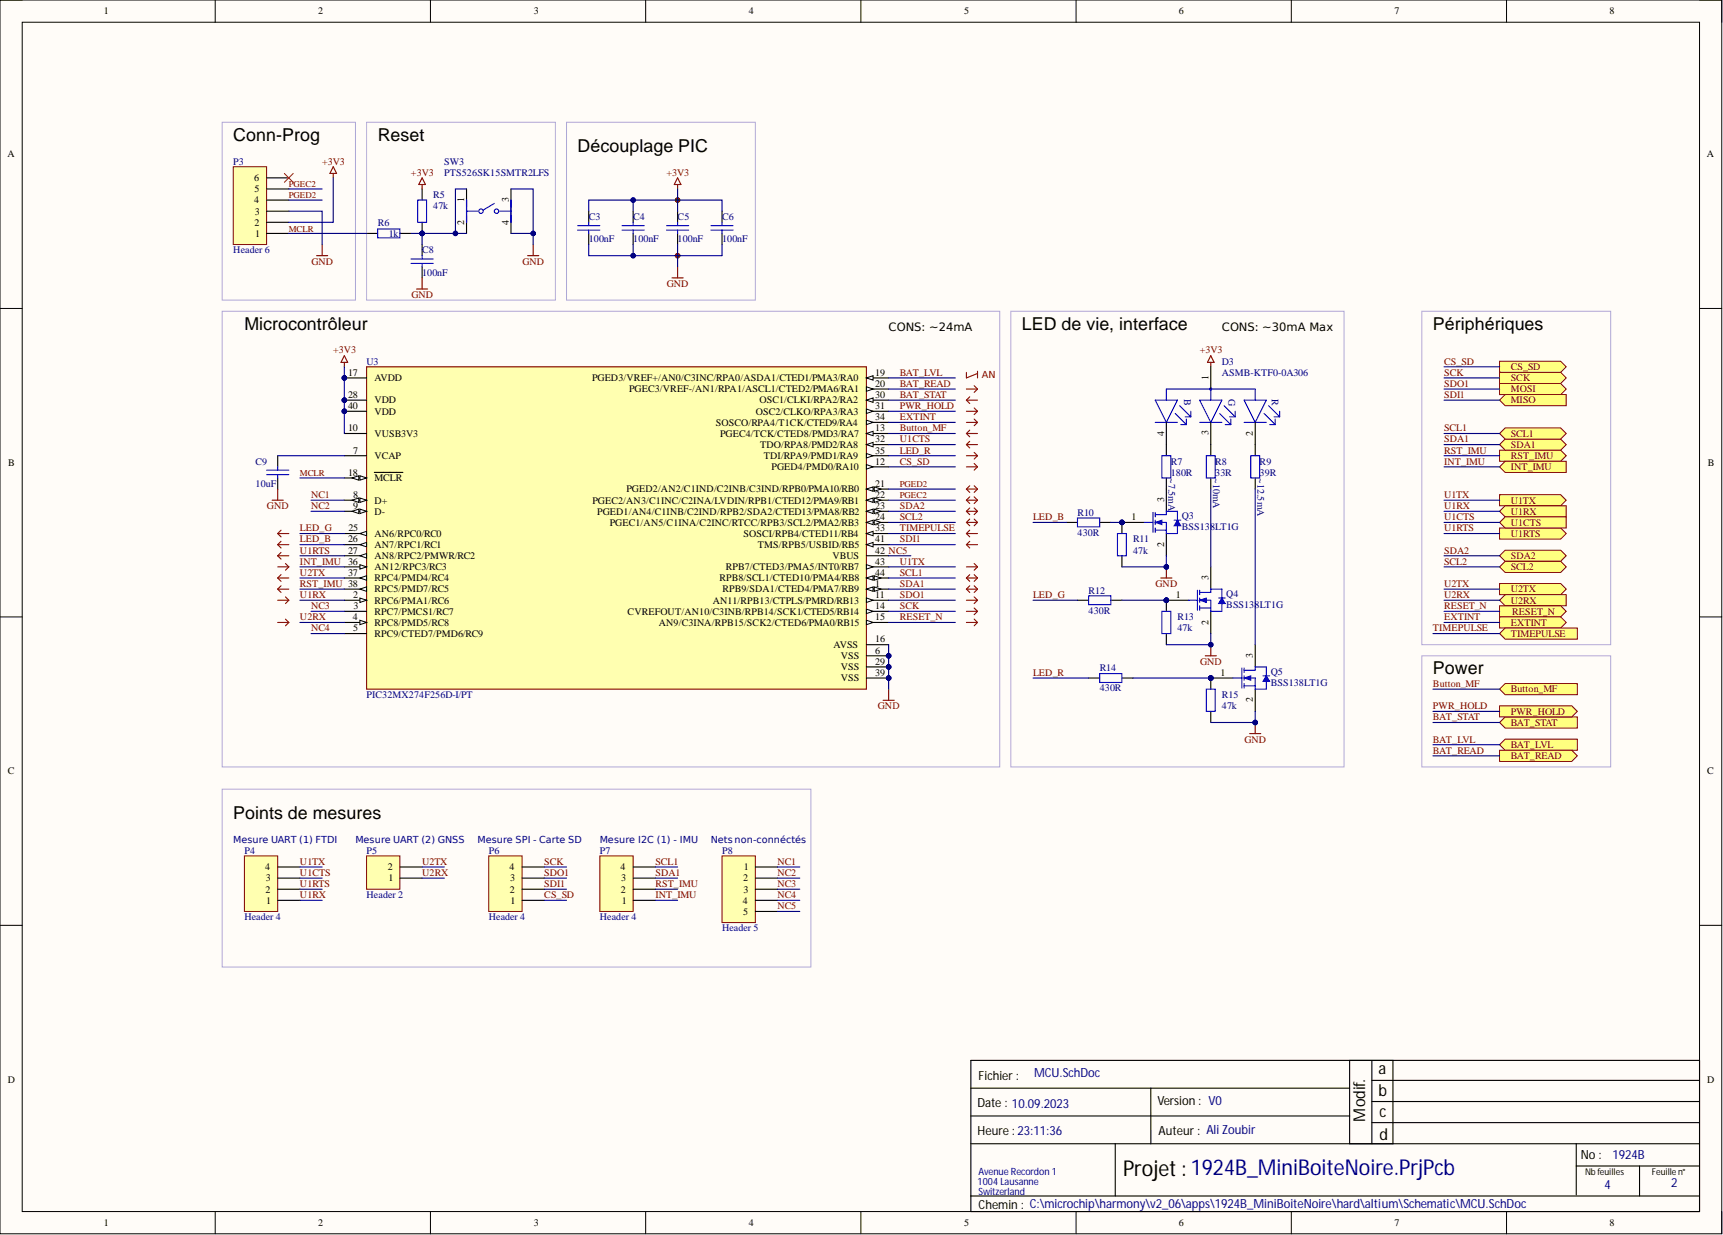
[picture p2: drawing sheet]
<svg xmlns="http://www.w3.org/2000/svg" width="393mm" height="282mm" viewBox="0 0 393 282" stroke-linecap="round" stroke-linejoin="round" font-family="sans-serif">
<defs><g id="words">
<text font-size="5" x="256.4" y="268.3">Projet:1924B_MiniBoiteNoire.PrjPcb</text>
<g font-size="4.1">
<text x="53.3" y="32.1">Conn-Prog</text>
<text x="86.2" y="32.1">Reset</text>
<text x="131.9" y="34.7">Découplage PIC</text>
<text x="55.8" y="75.3">Microcontrôleur</text>
<text x="233.3" y="75.3">LED de vie, interface</text>
<text x="327.1" y="75.3">Périphériques</text>
<text x="327.1" y="153.9">Power</text>
<text x="53.3" y="186.9">Points de mesures</text>
</g>
<g font-size="3.7">
<text x="314.7" y="245.1">a</text>
<text x="314.7" y="250.1">b</text>
<text x="311.7" y="256" transform="rotate(-90 311.7 256)">Modif.</text>
<text x="315" y="255">c</text>
<text x="315" y="260.3">d</text>
</g>
<g font-size="2.9" fill="#000080">
<text x="236.1" y="245.8">MCU.SchDoc</text>
<text x="368.1" y="264.6">1924B</text>
<text x="366.3" y="271.4">4</text>
<text x="381.5" y="270.9">2</text>
</g>
<g font-size="2.9">
<text x="223.4" y="246.6">Fichier :</text>
<text x="223.2" y="252.7">Date : 10.09.2023</text>
<text x="264.2" y="252.2">Version : V0</text>
<text x="223.2" y="259">Heure : 23:11:36</text>
<text x="264.5" y="259">Auteur : Ali Zoubir</text>
<text x="360.9" y="264.6">No :</text>
<text x="223.4" y="276">Chemin : C:\microchip\harmony\v2_06\apps\1924B_MiniBoiteNoire\hard\altium\Schematic\MCU.SchDoc</text>
</g>
<g font-size="2.6">
<text x="202.9" y="75.5">CONS: ~24mA</text>
<text x="278.9" y="75.5">CONS: ~30mA Max</text>
</g>
<g font-size="2.3">
<text x="23.7" y="3.3">1</text>
<text x="72.6" y="3.3">2</text>
<text x="121.9" y="3.3">3</text>
<text x="170.9" y="3.3">4</text>
<text x="220.1" y="3.3">5</text>
<text x="269.1" y="3.3">6</text>
<text x="318.3" y="3.3">7</text>
<text x="367.4" y="3.3">8</text>
<text x="1.7" y="35.9">A</text>
<text x="389.7" y="35.9">A</text>
<text x="58" y="41.4">6</text>
<text x="58" y="46.4">4</text>
<text x="58.1" y="43.9">5</text>
<text x="106" y="46.2" transform="rotate(-90 106 46.2)">1</text>
<text x="116.1" y="46.2" transform="rotate(-90 116.1 46.2)">3</text>
<text x="58.1" y="51.5">2</text>
<text x="58.2" y="49">3</text>
<text x="106" y="51.2" transform="rotate(-90 106 51.2)">2</text>
<text x="116.1" y="51.3" transform="rotate(-90 116.1 51.3)">4</text>
<text x="58.2" y="54">1</text>
<text x="79.5" y="85.7">17</text>
<text x="85.5" y="87">AVDD</text>
<text x="135.2" y="87">PGED3/VREF+/AN0/C3INC/RPA0/ASDA1/CTED1/PMA3/RA0</text>
<text x="143.6" y="89.6">PGEC3/VREF-/AN1/RPA1/ASCL1/CTED2/PMA6/RA1</text>
<text x="199.8" y="85.7">19</text>
<text x="199.8" y="88.3">20</text>
<text x="275.9" y="86.8" transform="rotate(-90 275.9 86.8)">1</text>
<text x="79.5" y="90.8">28</text>
<text x="79.5" y="93.4">40</text>
<text x="85.5" y="92.1">VDD</text>
<text x="85.5" y="94.6">VDD</text>
<text x="172.5" y="94.6">OSC2/CLKO/RPA3/RA3</text>
<text x="173.4" y="92.1">OSC1/CLKI/RPA2/RA2</text>
<text x="199.8" y="95.9">34</text>
<text x="199.8" y="90.8">30</text>
<text x="199.8" y="93.4">31</text>
<text x="79.5" y="98.4">10</text>
<text x="85.5" y="99.7">VUSB3V3</text>
<text x="163.4" y="97.2">SOSCO/RPA4/T1CK/CTED9/RA4</text>
<text x="164.4" y="99.7">PGEC4/TCK/CTED8/PMD3/RA7</text>
<text x="199.8" y="101">32</text>
<text x="199.8" y="98.4">13</text>
<text x="265.8" y="99.5" transform="rotate(-90 265.8 99.5)">4</text>
<text x="275.9" y="99.4" transform="rotate(-90 275.9 99.4)">3</text>
<text x="286" y="99.4" transform="rotate(-90 286 99.4)">2</text>
<text x="1.9" y="106.4">B</text>
<text x="80.6" y="103.5">7</text>
<text x="85.5" y="104.8">VCAP</text>
<text x="173.5" y="102.2">TDO/RPA8/PMD2/RA8</text>
<text x="174.4" y="104.8">TDI/RPA9/PMD1/RA9</text>
<text x="176.2" y="107.3">PGED4/PMD0/RA10</text>
<text x="199.8" y="106">12</text>
<text x="199.8" y="103.5">35</text>
<text x="389.8" y="106.4">B</text>
<text x="79.5" y="108.6">18</text>
<text x="80.6" y="113.7">8</text>
<text x="85.5" y="109.8">MCLR</text>
<text x="143" y="112.4">PGED2/AN2/C1IND/C2INB/C3IND/RPB0/PMA10/RB0</text>
<text x="199.8" y="111.1">21</text>
<text x="199.8" y="113.7">22</text>
<text x="80.6" y="116.2">9</text>
<text x="85.5" y="114.9">D+</text>
<text x="85.5" y="117.5">D-</text>
<text x="135.2" y="114.9">PGEC2/AN3/C1INC/C2INA/LVDIN/RPB1/CTED12/PMA9/RB1</text>
<text x="136.3" y="117.5">PGED1/AN4/C1INB/C2IND/RPB2/SDA2/CTED13/PMA8/RB2</text>
<text x="139.2" y="120">PGEC1/AN5/C1INA/C2INC/RTCC/RPB3/SCL2/PMA2/RB3</text>
<text x="199.8" y="116.2">23</text>
<text x="199.8" y="118.7">24</text>
<text x="258.3" y="118.7">1</text>
<text x="265.8" y="114.7" transform="rotate(-90 265.8 114.7)">3</text>
<text x="79.5" y="123.8">26</text>
<text x="79.5" y="121.3">25</text>
<text x="85.5" y="122.5">AN6/RPC0/RC0</text>
<text x="85.5" y="125.1">AN7/RPC1/RC1</text>
<text x="169.7" y="122.5">SOSCI/RPB4/CTED11/RB4</text>
<text x="173" y="125.1">TMS/RPB5/USBID/RB5</text>
<text x="199.8" y="123.8">41</text>
<text x="199.8" y="121.3">33</text>
<text x="265.8" y="124.8" transform="rotate(-90 265.8 124.8)">2</text>
<text x="79.5" y="128.9">36</text>
<text x="79.5" y="131.4">37</text>
<text x="79.5" y="126.3">27</text>
<text x="85.5" y="130.1">AN12/RPC3/RC3</text>
<text x="85.5" y="127.6">AN8/RPC2/PMWR/RC2</text>
<text x="165.7" y="130.1">RPB7/CTED3/PMA5/INT0/RB7</text>
<text x="190" y="127.6">VBUS</text>
<text x="199.8" y="128.9">43</text>
<text x="199.8" y="131.4">44</text>
<text x="199.8" y="126.3">42 NC5</text>
<text x="80.6" y="136.5">2</text>
<text x="85.5" y="132.7">RPC4/PMD4/RC4</text>
<text x="85.5" y="135.2">RPC5/PMD7/RC5</text>
<text x="85.5" y="137.8">RPC6/PMA1/RC6</text>
<text x="162.7" y="137.8">AN11/RPB13/CTPLS/PMRD/RB13</text>
<text x="164.2" y="132.7">RPB8/SCL1/CTED10/PMA4/RB8</text>
<text x="164.9" y="135.2">RPB9/SDA1/CTED4/PMA7/RB9</text>
<text x="199.8" y="133.9">1</text>
<text x="199.8" y="136.5">11</text>
<text x="268.5" y="136.5">1</text>
<text x="275.9" y="132.4" transform="rotate(-90 275.9 132.4)">3</text>
<text x="80.6" y="141.6">4</text>
<text x="80.7" y="139">3</text>
<text x="85.5" y="140.3">RPC7/PMCS1/RC7</text>
<text x="85.5" y="142.8">RPC8/PMD5/RC8</text>
<text x="143.3" y="140.3">CVREFOUT/AN10/C3INB/RPB14/SCK1/CTED5/RB14</text>
<text x="150.4" y="142.8">AN9/C3INA/RPB15/SCK2/CTED6/PMA0/RB15</text>
<text x="199.8" y="141.6">15</text>
<text x="199.8" y="139">14</text>
<text x="275.9" y="142.6" transform="rotate(-90 275.9 142.6)">2</text>
<text x="80.6" y="144.1">5</text>
<text x="85.5" y="145.4">RPC9/CTED7/PMD6/RC9</text>
<text x="190.3" y="147.9">AVSS</text>
<text x="199.8" y="146.6">16</text>
<text x="199.8" y="149.2">6</text>
<text x="192" y="150.4">VSS</text>
<text x="192" y="153">VSS</text>
<text x="192" y="155.5">VSS</text>
<text x="199.8" y="151.7">29</text>
<text x="199.8" y="154.2">39</text>
<text x="278.6" y="154.2">1</text>
<text x="286" y="150.2" transform="rotate(-90 286 150.2)">3</text>
<text x="286" y="160.3" transform="rotate(-90 286 160.3)">2</text>
<text x="1.8" y="176.7">C</text>
<text x="389.8" y="176.7">C</text>
<text x="60.5" y="198.6">4</text>
<text x="60.6" y="203.7">2</text>
<text x="60.7" y="201.2">3</text>
<text x="88.5" y="198.6">2</text>
<text x="88.7" y="201.2">1</text>
<text x="116.3" y="198.6">4</text>
<text x="116.4" y="203.7">2</text>
<text x="116.5" y="201.2">3</text>
<text x="141.7" y="198.6">4</text>
<text x="141.8" y="203.7">2</text>
<text x="141.8" y="201.2">3</text>
<text x="169.7" y="201.2">2</text>
<text x="169.7" y="203.7">3</text>
<text x="169.8" y="198.6">1</text>
<text x="60.8" y="206.2">1</text>
<text x="116.6" y="206.2">1</text>
<text x="141.9" y="206.2">1</text>
<text x="169.6" y="206.2">4</text>
<text x="169.7" y="208.8">5</text>
<text x="1.8" y="247.2">D</text>
<text x="389.8" y="247.2">D</text>
<text x="23.7" y="279.8">1</text>
<text x="72.6" y="279.8">2</text>
<text x="121.9" y="279.8">3</text>
<text x="170.9" y="279.8">4</text>
<text x="220.1" y="279.8">5</text>
<text x="269.1" y="279.8">6</text>
<text x="318.3" y="279.8">7</text>
<text x="367.4" y="279.8">8</text>
</g>
<g font-size="2.3" fill="#000080">
<text x="53.3" y="37.5">P3</text>
<text x="101.4" y="37.5">SW3</text>
<text x="101.4" y="40.1">PTS526SK15SMTR2LFS</text>
<text x="98.9" y="45.2">R5</text>
<text x="98.9" y="47.7">47k</text>
<text x="86.2" y="51.5">R6</text>
<text x="134.4" y="50.2">C3</text>
<text x="144.5" y="50.2">C4</text>
<text x="154.7" y="50.2">C5</text>
<text x="164.8" y="50.2">C6</text>
<text x="53.3" y="57.8">Header 6</text>
<text x="88.8" y="54">1k</text>
<text x="96.4" y="57.8">C8</text>
<text x="134.4" y="55.3">100nF</text>
<text x="144.5" y="55.3">100nF</text>
<text x="154.7" y="55.3">100nF</text>
<text x="164.8" y="55.3">100nF</text>
<text x="96.4" y="62.9">100nF</text>
<text x="83.7" y="83.2">U3</text>
<text x="278.9" y="83.2">D3</text>
<text x="278.9" y="85.7">ASMB-KTF0-0A306</text>
<text x="270.3" y="91.1" transform="rotate(90 270.3 91.1)">B</text>
<text x="280.5" y="91.1" transform="rotate(90 280.5 91.1)">G</text>
<text x="290.4" y="91.1" transform="rotate(90 290.4 91.1)">R</text>
<text x="58.3" y="106">C9</text>
<text x="267.3" y="106">R7</text>
<text x="277.4" y="106">R8</text>
<text x="287.6" y="106">R9</text>
<text x="58.3" y="111.1">10uF</text>
<text x="266.8" y="109.1" transform="rotate(90 266.8 109.1)">~7.5mA</text>
<text x="267.3" y="108.6">180R</text>
<text x="276.9" y="109.1" transform="rotate(90 276.9 109.1)">~10mA</text>
<text x="277.4" y="108.6">33R</text>
<text x="287.1" y="109.1" transform="rotate(90 287.1 109.1)">~12.5mA</text>
<text x="287.6" y="108.6">39R</text>
<text x="246" y="117.7">R10</text>
<text x="269.8" y="118.5">Q3</text>
<text x="246" y="122.3">430R</text>
<text x="258.7" y="123.8">R11</text>
<text x="269.8" y="121">BSS138LT1G</text>
<text x="258.7" y="126.3">47k</text>
<text x="248.5" y="135.5">R12</text>
<text x="280" y="136.2">Q4</text>
<text x="248.5" y="140">430R</text>
<text x="268.8" y="141.6">R13</text>
<text x="280" y="138.8">BSS138LT1G</text>
<text x="268.8" y="144.1">47k</text>
<text x="251.1" y="153.2">R14</text>
<text x="290.1" y="154">Q5</text>
<text x="83.7" y="159.3">PIC32MX274F256D-I/PT</text>
<text x="251.1" y="157.8">430R</text>
<text x="278.9" y="161.9">47k</text>
<text x="278.9" y="159.3">R15</text>
<text x="290.1" y="156.5">BSS138LT1G</text>
<text x="55.8" y="194.8">P4</text>
<text x="83.7" y="194.8">P5</text>
<text x="111.6" y="194.8">P6</text>
<text x="136.9" y="194.8">P7</text>
<text x="164.8" y="194.8">P8</text>
<text x="83.7" y="205">Header 2</text>
<text x="55.8" y="210.1">Header 4</text>
<text x="111.6" y="210.1">Header 4</text>
<text x="136.9" y="210.1">Header 4</text>
<text x="164.8" y="212.6">Header 5</text>
<text x="223.4" y="268.1">Avenue Recordon 1</text>
<text x="223.2" y="270.3">1004Lausanne</text>
<text x="223.4" y="272.6">Switzerland</text>
</g>
<g font-size="2.3" fill="#800000">
<text x="73.5" y="37.5">+3V3</text>
<text x="93.8" y="40.1">+3V3</text>
<text x="152.2" y="40.1">+3V3</text>
<text x="71.1" y="60.4">GND</text>
<text x="119.3" y="60.4">GND</text>
<text x="152.2" y="65.5">GND</text>
<text x="93.9" y="68">GND</text>
<text x="76.1" y="80.7">+3V3</text>
<text x="273.9" y="80.7">+3V3</text>
<text x="329.7" y="83.2">CS_SD</text>
<text x="205.4" y="85.7">BAT_LVL</text>
<text x="205.4" y="88.3">BAT_READ</text>
<text x="329.7" y="88.3">SDO1</text>
<text x="329.7" y="85.7">SCK</text>
<text x="344.9" y="89.6">MOSI</text>
<text x="344.9" y="87">SCK</text>
<text x="344.9" y="84.5">CS_SD</text>
<text x="205.4" y="90.8">BAT_STAT</text>
<text x="205.4" y="93.4">PWR_HOLD</text>
<text x="205.4" y="95.9">EXTINT</text>
<text x="329.7" y="90.8">SDI1</text>
<text x="344.9" y="92.1">MISO</text>
<text x="205.4" y="101">U1CTS</text>
<text x="205.4" y="98.4">Button_MF</text>
<text x="329.7" y="98.4">SCL1</text>
<text x="329.7" y="101">SDA1</text>
<text x="344.9" y="99.7">SCL1</text>
<text x="205.4" y="106">CS_SD</text>
<text x="205.4" y="103.5">LED_R</text>
<text x="329.7" y="103.5">RST_IMU</text>
<text x="329.7" y="106">INT_IMU</text>
<text x="344.9" y="104.8">RST_IMU</text>
<text x="344.9" y="107.3">INT_IMU</text>
<text x="344.9" y="102.2">SDA1</text>
<text x="71" y="113.7">NC1</text>
<text x="329.7" y="113.7">U1TX</text>
<text x="60.9" y="116.2">GND</text>
<text x="71" y="116.2">NC2</text>
<text x="205.4" y="118.7">SCL2</text>
<text x="205.4" y="116.2">SDA2</text>
<text x="235.8" y="118.7">LED_B</text>
<text x="329.7" y="116.2">U1RX</text>
<text x="329.7" y="118.7">U1CTS</text>
<text x="344.9" y="114.9">U1TX</text>
<text x="344.9" y="117.5">U1RX</text>
<text x="344.9" y="120">U1CTS</text>
<text x="68.5" y="121.3">LED_G</text>
<text x="68.5" y="123.8">LED_B</text>
<text x="205.4" y="123.8">SDI1</text>
<text x="205.4" y="121.3">TIMEPULSE</text>
<text x="329.7" y="121.3">U1RTS</text>
<text x="344.9" y="122.5">U1RTS</text>
<text x="68.5" y="131.4">U2TX</text>
<text x="68.5" y="126.3">U1RTS</text>
<text x="68.5" y="128.9">INT_IMU</text>
<text x="205.4" y="131.4">SCL1</text>
<text x="205.4" y="128.9">U1TX</text>
<text x="329.7" y="126.3">SDA2</text>
<text x="329.7" y="128.9">SCL2</text>
<text x="344.9" y="127.6">SDA2</text>
<text x="344.9" y="130.1">SCL2</text>
<text x="68.5" y="133.9">RST_IMU 38</text>
<text x="68.5" y="136.5">U1RX</text>
<text x="205.4" y="136.5">SDO1</text>
<text x="205.4" y="133.9">SDA1</text>
<text x="235.8" y="136.5">LED_G</text>
<text x="263.8" y="133.9">GND</text>
<text x="329.7" y="133.9">U2TX</text>
<text x="329.7" y="136.5">U2RX</text>
<text x="344.9" y="135.2">U2TX</text>
<text x="344.9" y="137.8">U2RX</text>
<text x="68.5" y="141.6">U2RX</text>
<text x="71" y="139">NC3</text>
<text x="205.4" y="139">SCK</text>
<text x="205.4" y="141.6">RESET_N</text>
<text x="329.7" y="139">RESET_N</text>
<text x="329.7" y="141.6">EXTINT</text>
<text x="344.9" y="142.8">EXTINT</text>
<text x="345.2" y="140.3">RESET_N</text>
<text x="71" y="144.1">NC4</text>
<text x="327.1" y="144.1">TIMEPULSE</text>
<text x="344.9" y="145.4">TIMEPULSE</text>
<text x="235.8" y="154.2">LED_R</text>
<text x="274" y="151.7">GND</text>
<text x="200.4" y="161.9">GND</text>
<text x="327.1" y="161.9">PWR_HOLD</text>
<text x="327.1" y="156.8">Button_MF</text>
<text x="344.9" y="158">Button_MF</text>
<text x="327.1" y="164.4">BAT_STAT</text>
<text x="344.9" y="165.7">BAT_STAT</text>
<text x="344.9" y="163.1">PWR_HOLD</text>
<text x="284.1" y="169.5">GND</text>
<text x="327.1" y="169.5">BAT_LVL</text>
<text x="327.1" y="172">BAT_READ</text>
<text x="344.9" y="170.7">BAT_LVL</text>
<text x="344.9" y="173.3">BAT_READ</text>
<text x="68.5" y="197.4">U1TX</text>
<text x="96.4" y="197.4">U2TX</text>
<text x="124.3" y="197.4">SCK</text>
<text x="149.6" y="197.4">SCL1</text>
<text x="177.5" y="197.4">NC1</text>
<text x="68.5" y="199.9">U1CTS</text>
<text x="68.5" y="202.4">U1RTS</text>
<text x="96.4" y="199.9">U2RX</text>
<text x="124.3" y="199.9">SDO1</text>
<text x="124.3" y="202.4">SDI1</text>
<text x="149.6" y="199.9">SDA1</text>
<text x="149.6" y="202.4">RST_IMU</text>
<text x="177.5" y="199.9">NC2</text>
<text x="177.5" y="202.4">NC3</text>
<text x="68.5" y="205">U1RX</text>
<text x="124.3" y="205">CS_SD</text>
<text x="149.6" y="205">INT_IMU</text>
<text x="177.5" y="205">NC4</text>
<text x="177.5" y="207.5">NC5</text>
</g>
<text font-size="2.2" fill="#980000" x="224.2" y="86.3">AN</text>
<g font-size="2.2" fill="#000080">
<text x="53.3" y="192.3">Mesure UART (1) FTDI</text>
<text x="81.1" y="192.3">Mesure UART (2) GNSS</text>
<text x="109" y="192.3">Mesure SPI - Carte SD</text>
<text x="136.9" y="192.3">Mesure I2C (1) - IMU</text>
<text x="162.3" y="192.3">Nets non-connéctés</text>
</g>
<g font-size="2.1">
<text x="361.9" y="268.1">Nbfeuilles</text>
<text x="377.1" y="268.1">Feuillen°</text>
</g>
<g font-size="2" fill="#800000">
<text x="65.9" y="45.2">PGED2</text>
<text x="65.9" y="42.7">PGEC2</text>
<text x="65.9" y="52.9">MCLR</text>
<text x="68.5" y="108.7">MCLR</text>
<text x="205.4" y="111.2">PGED2</text>
<text x="205.4" y="113.7">PGEC2</text>
</g>
</g></defs>
<path d="M0 0h393.1v281.6h-393.1z" fill-rule="evenodd" fill="#fffcf8"/>
<path d="M0 0h393.1v281.6h-393.1z" fill="none" stroke="#000" stroke-width=".23"/>
<path d="M5.1 5.1h382.9v271.4h-382.9z" fill-rule="evenodd" fill="#fffcf8"/>
<g fill="none" stroke="#000" stroke-width=".23">
<path d="M0 0h5.1M5.1 5.1h382.9v271.4h-382.9zM49.1 0v5.1M98.3 0v5.1M147.4 0v5.1M196.5 0v5.1M245.7 0v5.1M294.8 0v5.1M343.9 0v5.1M388 0h5.1v5.1M0 70.4h5.1M388 70.4h5.1"/>
<path d="M0 140.8h5.1M388 140.8h5.1M0 211.2h5.1M388 211.2h5.1M49.1 276.5v5.1M98.3 276.5v5.1M147.4 276.5v5.1M196.5 276.5v5.1M245.7 276.5v5.1M294.8 276.5v5.1M343.9 276.5v5.1M393.1 276.5v5.1"/>
</g>
<circle cx="154.7" cy="58.4" r=".51" fill="#000080"/>
<circle cx="154.7" cy="58.4" r=".51" fill="none" stroke="#000080" stroke-width=".23"/>
<circle cx="154.7" cy="45.7" r=".51" fill="#000080"/>
<circle cx="154.7" cy="45.7" r=".51" fill="none" stroke="#000080" stroke-width=".23"/>
<g fill="none" stroke="#000" stroke-width=".25">
<path d="M221.6 242h166.4v34.5h-166.4zM221.6 248.4h86.5M221.6 254.7h86.5M262.7 248.4v12.6M308.1 242v19M313.2 242v19M313.2 246.6h74.8M313.2 251.4h74.8M313.2 256.2h74.8M318 242v19M221.6 273h166.4M221.6 261h166.4"/>
<path d="M254.6 261v12M359.8 261v11.7M359.8 266.1h28.2M374.3 266.1v6.9"/>
</g>
<circle cx="78.6" cy="86.3" r=".51" fill="#000080"/>
<circle cx="78.6" cy="86.3" r=".51" fill="none" stroke="#000080" stroke-width=".23"/>
<circle cx="78.6" cy="91.3" r=".51" fill="#000080"/>
<circle cx="78.6" cy="91.3" r=".51" fill="none" stroke="#000080" stroke-width=".23"/>
<circle cx="78.6" cy="93.9" r=".51" fill="#000080"/>
<circle cx="78.6" cy="93.9" r=".51" fill="none" stroke="#000080" stroke-width=".23"/>
<circle cx="202.9" cy="149.7" r=".51" fill="#000080"/>
<circle cx="202.9" cy="149.7" r=".51" fill="none" stroke="#000080" stroke-width=".23"/>
<circle cx="202.9" cy="152.2" r=".51" fill="#000080"/>
<circle cx="202.9" cy="152.2" r=".51" fill="none" stroke="#000080" stroke-width=".23"/>
<circle cx="202.9" cy="154.8" r=".51" fill="#000080"/>
<circle cx="202.9" cy="154.8" r=".51" fill="none" stroke="#000080" stroke-width=".23"/>
<path d="M83.7 83.7h114.1v73.6h-114.1z" fill-rule="evenodd" fill="#ffffb0"/>
<path d="M83.7 83.7h114.1v73.6h-114.1z" fill="none" stroke="#800000" stroke-width=".25"/>
<path d="M78.6 86.3h5.1" fill="none" stroke="#000" stroke-width=".25"/>
<circle cx="78.6" cy="86.3" r=".51" fill="#000080"/>
<circle cx="78.6" cy="86.3" r=".51" fill="none" stroke="#000080" stroke-width=".23"/>
<path d="M78.6 91.3h5.1" fill="none" stroke="#000" stroke-width=".25"/>
<circle cx="78.6" cy="91.3" r=".51" fill="#000080"/>
<circle cx="78.6" cy="91.3" r=".51" fill="none" stroke="#000080" stroke-width=".23"/>
<path d="M78.6 93.9h5.1" fill="none" stroke="#000" stroke-width=".25"/>
<circle cx="78.6" cy="93.9" r=".51" fill="#000080"/>
<circle cx="78.6" cy="93.9" r=".51" fill="none" stroke="#000080" stroke-width=".23"/>
<path d="M78.6 98.9h5.1M197.8 129.4h5.1" fill="none" stroke="#000" stroke-width=".25"/>
<path d="M197.8 128.9l1.5 .5-1.5 .5z" fill="#f8fcff"/>
<path d="M197.8 128.9l1.5 .5-1.5 .5z" fill="none" stroke="#000" stroke-width=".23"/>
<path d="M197.8 131.9h5.1" fill="none" stroke="#000" stroke-width=".25"/>
<path d="M197.8 131.9l1.5-.5v1z" fill="#f8fcff"/>
<path d="M197.8 131.9l1.5-.5v1z" fill="none" stroke="#000" stroke-width=".23"/>
<path d="M199.6 131.4l1.5 .5-1.5 .5z" fill="#f8fcff"/>
<path d="M199.6 131.4l1.5 .5-1.5 .5z" fill="none" stroke="#000" stroke-width=".23"/>
<path d="M197.8 134.5h5.1" fill="none" stroke="#000" stroke-width=".25"/>
<path d="M197.8 134.5l1.5-.6v1.1z" fill="#f8fcff"/>
<path d="M197.8 134.5l1.5-.6v1.1z" fill="none" stroke="#000" stroke-width=".23"/>
<path d="M199.6 133.9l1.5 .6-1.5 .5z" fill="#f8fcff"/>
<path d="M199.6 133.9l1.5 .6-1.5 .5z" fill="none" stroke="#000" stroke-width=".23"/>
<path d="M78.6 129.4h5.1" fill="none" stroke="#000" stroke-width=".25"/>
<path d="M82.2 128.9l1.5 .5-1.5 .5z" fill="#f8fcff"/>
<path d="M82.2 128.9l1.5 .5-1.5 .5z" fill="none" stroke="#000" stroke-width=".23"/>
<path d="M78.6 131.9h5.1" fill="none" stroke="#000" stroke-width=".25"/>
<path d="M82.2 131.9l1.5-.5v1z" fill="#f8fcff"/>
<path d="M82.2 131.9l1.5-.5v1z" fill="none" stroke="#000" stroke-width=".23"/>
<path d="M78.6 134.5h5.1" fill="none" stroke="#000" stroke-width=".25"/>
<path d="M82.2 134.5l1.5-.6v1.1z" fill="#f8fcff"/>
<path d="M82.2 134.5l1.5-.6v1.1z" fill="none" stroke="#000" stroke-width=".23"/>
<path d="M78.6 137h5.1" fill="none" stroke="#000" stroke-width=".25"/>
<path d="M82.2 136.5l1.5 .5-1.5 .5z" fill="#f8fcff"/>
<path d="M82.2 136.5l1.5 .5-1.5 .5z" fill="none" stroke="#000" stroke-width=".23"/>
<path d="M78.6 139.5h5.1M78.6 142.1h5.1" fill="none" stroke="#000" stroke-width=".25"/>
<path d="M82.2 141.6l1.5 .5-1.5 .5z" fill="#f8fcff"/>
<path d="M82.2 141.6l1.5 .5-1.5 .5z" fill="none" stroke="#000" stroke-width=".23"/>
<path d="M197.8 116.7h5.1M78.6 144.6h5.1" fill="none" stroke="#000" stroke-width=".25"/>
<path d="M197.8 116.7l1.5-.5v1z" fill="#f8fcff"/>
<path d="M197.8 116.7l1.5-.5v1z" fill="none" stroke="#000" stroke-width=".23"/>
<path d="M199.6 116.2l1.5 .5-1.5 .5z" fill="#f8fcff"/>
<path d="M199.6 116.2l1.5 .5-1.5 .5z" fill="none" stroke="#000" stroke-width=".23"/>
<path d="M197.8 119.2h5.1" fill="none" stroke="#000" stroke-width=".25"/>
<path d="M197.8 119.2l1.5-.5v1z" fill="#f8fcff"/>
<path d="M197.8 119.2l1.5-.5v1z" fill="none" stroke="#000" stroke-width=".23"/>
<path d="M199.6 118.7l1.5 .5-1.5 .5z" fill="#f8fcff"/>
<path d="M199.6 118.7l1.5 .5-1.5 .5z" fill="none" stroke="#000" stroke-width=".23"/>
<path d="M78.6 121.8h5.1" fill="none" stroke="#000" stroke-width=".25"/>
<path d="M82.2 121.8l1.5-.5v1z" fill="#f8fcff"/>
<path d="M82.2 121.8l1.5-.5v1z" fill="none" stroke="#000" stroke-width=".23"/>
<path d="M78.6 124.3h5.1" fill="none" stroke="#000" stroke-width=".25"/>
<path d="M82.2 124.3l1.5-.5v1z" fill="#f8fcff"/>
<path d="M82.2 124.3l1.5-.5v1z" fill="none" stroke="#000" stroke-width=".23"/>
<path d="M78.6 126.8h5.1" fill="none" stroke="#000" stroke-width=".25"/>
<path d="M82.2 126.8l1.5-.5v1.1z" fill="#f8fcff"/>
<path d="M82.2 126.8l1.5-.5v1.1z" fill="none" stroke="#000" stroke-width=".23"/>
<path d="M197.8 142.1h5.1" fill="none" stroke="#000" stroke-width=".25"/>
<path d="M197.8 141.6l1.5 .5-1.5 .5z" fill="#f8fcff"/>
<path d="M197.8 141.6l1.5 .5-1.5 .5z" fill="none" stroke="#000" stroke-width=".23"/>
<path d="M197.8 137h5.1" fill="none" stroke="#000" stroke-width=".25"/>
<path d="M197.8 136.5l1.5 .5-1.5 .5z" fill="#f8fcff"/>
<path d="M197.8 136.5l1.5 .5-1.5 .5z" fill="none" stroke="#000" stroke-width=".23"/>
<path d="M197.8 111.6h5.1" fill="none" stroke="#000" stroke-width=".25"/>
<path d="M197.8 111.6l1.5-.5v1z" fill="#f8fcff"/>
<path d="M197.8 111.6l1.5-.5v1z" fill="none" stroke="#000" stroke-width=".23"/>
<path d="M199.6 111.1l1.5 .5-1.5 .5z" fill="#f8fcff"/>
<path d="M199.6 111.1l1.5 .5-1.5 .5z" fill="none" stroke="#000" stroke-width=".23"/>
<path d="M197.8 124.3h5.1" fill="none" stroke="#000" stroke-width=".25"/>
<path d="M197.8 124.3l1.5-.5v1z" fill="#f8fcff"/>
<path d="M197.8 124.3l1.5-.5v1z" fill="none" stroke="#000" stroke-width=".23"/>
<path d="M197.8 106.6h5.1" fill="none" stroke="#000" stroke-width=".25"/>
<path d="M197.8 106l1.5 .6-1.5 .5z" fill="#f8fcff"/>
<path d="M197.8 106l1.5 .6-1.5 .5z" fill="none" stroke="#000" stroke-width=".23"/>
<path d="M78.6 109.1h5.1" fill="none" stroke="#000" stroke-width=".25"/>
<path d="M82.2 108.6l1.5 .5-1.5 .5z" fill="#f8fcff"/>
<path d="M82.2 108.6l1.5 .5-1.5 .5z" fill="none" stroke="#000" stroke-width=".23"/>
<path d="M80.4 109.1l1.5-.5v1z" fill="#f8fcff"/>
<path d="M80.4 109.1l1.5-.5v1z" fill="none" stroke="#000" stroke-width=".23"/>
<path d="M85.5 107.8h6.5M197.8 139.5h5.1" fill="none" stroke="#000" stroke-width=".25"/>
<path d="M197.8 139l1.5 .5-1.5 .5z" fill="#f8fcff"/>
<path d="M197.8 139l1.5 .5-1.5 .5z" fill="none" stroke="#000" stroke-width=".23"/>
<path d="M78.6 114.2h5.1" fill="none" stroke="#000" stroke-width=".25"/>
<path d="M82.2 113.7l1.5 .5-1.5 .5z" fill="#f8fcff"/>
<path d="M82.2 113.7l1.5 .5-1.5 .5z" fill="none" stroke="#000" stroke-width=".23"/>
<path d="M80.4 114.2l1.5-.5v1z" fill="#f8fcff"/>
<path d="M80.4 114.2l1.5-.5v1z" fill="none" stroke="#000" stroke-width=".23"/>
<path d="M78.6 116.7h5.1" fill="none" stroke="#000" stroke-width=".25"/>
<path d="M82.2 116.2l1.5 .5-1.5 .5z" fill="#f8fcff"/>
<path d="M82.2 116.2l1.5 .5-1.5 .5z" fill="none" stroke="#000" stroke-width=".23"/>
<path d="M80.4 116.7l1.5-.5v1z" fill="#f8fcff"/>
<path d="M80.4 116.7l1.5-.5v1z" fill="none" stroke="#000" stroke-width=".23"/>
<path d="M197.8 121.8h5.1" fill="none" stroke="#000" stroke-width=".25"/>
<path d="M197.8 121.8l1.5-.5v1z" fill="#f8fcff"/>
<path d="M197.8 121.8l1.5-.5v1z" fill="none" stroke="#000" stroke-width=".23"/>
<path d="M197.8 96.4h5.1" fill="none" stroke="#000" stroke-width=".25"/>
<path d="M197.8 95.9l1.5 .5-1.5 .5z" fill="#f8fcff"/>
<path d="M197.8 95.9l1.5 .5-1.5 .5z" fill="none" stroke="#000" stroke-width=".23"/>
<path d="M197.8 104h5.1" fill="none" stroke="#000" stroke-width=".25"/>
<path d="M197.8 103.5l1.5 .5-1.5 .5z" fill="#f8fcff"/>
<path d="M197.8 103.5l1.5 .5-1.5 .5z" fill="none" stroke="#000" stroke-width=".23"/>
<path d="M197.8 101.5h5.1" fill="none" stroke="#000" stroke-width=".25"/>
<path d="M197.8 101.5l1.5-.5v1z" fill="#f8fcff"/>
<path d="M197.8 101.5l1.5-.5v1z" fill="none" stroke="#000" stroke-width=".23"/>
<path d="M78.6 104h5.1M197.8 114.2h5.1" fill="none" stroke="#000" stroke-width=".25"/>
<path d="M197.8 114.2l1.5-.5v1z" fill="#f8fcff"/>
<path d="M197.8 114.2l1.5-.5v1z" fill="none" stroke="#000" stroke-width=".23"/>
<path d="M199.6 113.7l1.5 .5-1.5 .5z" fill="#f8fcff"/>
<path d="M199.6 113.7l1.5 .5-1.5 .5z" fill="none" stroke="#000" stroke-width=".23"/>
<path d="M197.8 98.9h5.1M197.8 126.8h5.1" fill="none" stroke="#000" stroke-width=".25"/>
<path d="M197.8 98.9l1.5-.5v1z" fill="#f8fcff"/>
<path d="M197.8 98.9l1.5-.5v1z" fill="none" stroke="#000" stroke-width=".23"/>
<path d="M197.8 86.3h5.1" fill="none" stroke="#000" stroke-width=".25"/>
<path d="M197.8 86.3l1.5-.6v1.1z" fill="#f8fcff"/>
<path d="M197.8 86.3l1.5-.6v1.1z" fill="none" stroke="#000" stroke-width=".23"/>
<path d="M197.8 88.8h5.1" fill="none" stroke="#000" stroke-width=".25"/>
<path d="M197.8 88.3l1.5 .5-1.5 .5z" fill="#f8fcff"/>
<path d="M197.8 88.3l1.5 .5-1.5 .5z" fill="none" stroke="#000" stroke-width=".23"/>
<path d="M197.8 91.3h5.1" fill="none" stroke="#000" stroke-width=".25"/>
<path d="M197.8 91.3l1.5-.5v1z" fill="#f8fcff"/>
<path d="M197.8 91.3l1.5-.5v1z" fill="none" stroke="#000" stroke-width=".23"/>
<path d="M197.8 93.9h5.1" fill="none" stroke="#000" stroke-width=".25"/>
<path d="M197.8 93.4l1.5 .5-1.5 .5z" fill="#f8fcff"/>
<path d="M197.8 93.4l1.5 .5-1.5 .5z" fill="none" stroke="#000" stroke-width=".23"/>
<path d="M197.8 147.1h5.1M197.8 149.7h5.1" fill="none" stroke="#000" stroke-width=".25"/>
<circle cx="202.9" cy="149.7" r=".51" fill="#000080"/>
<circle cx="202.9" cy="149.7" r=".51" fill="none" stroke="#000080" stroke-width=".23"/>
<path d="M197.8 152.2h5.1" fill="none" stroke="#000" stroke-width=".25"/>
<circle cx="202.9" cy="152.2" r=".51" fill="#000080"/>
<circle cx="202.9" cy="152.2" r=".51" fill="none" stroke="#000080" stroke-width=".23"/>
<path d="M197.8 154.8h5.1" fill="none" stroke="#000" stroke-width=".25"/>
<circle cx="202.9" cy="154.8" r=".51" fill="#000080"/>
<circle cx="202.9" cy="154.8" r=".51" fill="none" stroke="#000080" stroke-width=".23"/>
<circle cx="154.7" cy="58.4" r=".51" fill="#800000"/>
<circle cx="154.7" cy="58.4" r=".51" fill="none" stroke="#800000" stroke-width=".23"/>
<circle cx="154.7" cy="45.7" r=".51" fill="#800000"/>
<circle cx="154.7" cy="45.7" r=".51" fill="none" stroke="#800000" stroke-width=".23"/>
<path d="M134.4 48.2v2.5M134.4 53.3v2.5M144.5 48.2v2.5M144.5 53.3v2.5M154.7 48.2v2.5M154.7 53.3v2.5M164.8 48.2v2.5M164.8 53.3v2.5" fill="none" stroke="#000" stroke-width=".25"/>
<g fill="none" stroke="#000bff" stroke-width=".25">
<path d="M131.9 51.5h5M131.9 52.5h5M134.4 50.7v.8M134.4 52.5v.8M142 51.5h5.1M142 52.5h5.1M144.5 50.7v.8M144.5 52.5v.8M152.2 51.5h5M152.2 52.5h5M154.7 50.7v.8M154.7 52.5v.8"/>
<path d="M162.3 51.5h5.1M162.3 52.5h5.1M164.8 50.7v.8M164.8 52.5v.8"/>
</g>
<path d="M154.7 40.6l.7 1.5h-1.5zM154.7 42.1v1M153.4 63.4h2.6M154.7 60.9v2.5" fill="none" stroke="#800000" stroke-width=".25"/>
<circle cx="96.4" cy="53.3" r=".51" fill="#000080"/>
<circle cx="96.4" cy="53.3" r=".51" fill="none" stroke="#000080" stroke-width=".23"/>
<path d="M96.4 50.7v2.6" fill="none" stroke="#000" stroke-width=".25"/>
<circle cx="96.4" cy="53.3" r=".51" fill="#000080"/>
<circle cx="96.4" cy="53.3" r=".51" fill="none" stroke="#000080" stroke-width=".23"/>
<path d="M83.7 53.3h2.5M91.3 53.3h2.5M96.4 43.1v2.6" fill="none" stroke="#000" stroke-width=".25"/>
<path d="M86.2 52.3h5.1v2h-5.1zM95.3 45.7h2.1v5h-2.1z" fill="none" stroke="#00f" stroke-width=".25"/>
<path d="M96.4 40.6l.7 1.5h-1.5zM96.4 42.1v1" fill="none" stroke="#800000" stroke-width=".25"/>
<path d="M83.7 27.9h43.1v40.6h-43.1z" fill="none" stroke="#b4a7d6" stroke-width=".23"/>
<path d="M342.3 87.5h14l1.3 1.3-1.3 1.3h-14z" fill-rule="evenodd" fill="#ffff80"/>
<path d="M342.3 87.5h14l1.3 1.3-1.3 1.3h-14z" fill="none" stroke="#800000" stroke-width=".23"/>
<path d="M343.6 90.1h14v2.5h-14l-1.3-1.3z" fill-rule="evenodd" fill="#ffff80"/>
<path d="M343.6 90.1h14v2.5h-14l-1.3-1.3z" fill="none" stroke="#800000" stroke-width=".23"/>
<path d="M342.3 102.7h14l1.3 1.3-1.3 1.3h-14z" fill-rule="evenodd" fill="#ffff80"/>
<path d="M342.3 102.7h14l1.3 1.3-1.3 1.3h-14z" fill="none" stroke="#800000" stroke-width=".23"/>
<path d="M343.6 105.3h14v2.5h-14l-1.3-1.2z" fill-rule="evenodd" fill="#ffff80"/>
<path d="M343.6 105.3h14v2.5h-14l-1.3-1.2z" fill="none" stroke="#800000" stroke-width=".23"/>
<path d="M342.3 85h14l1.3 1.3-1.3 1.2h-14z" fill-rule="evenodd" fill="#ffff80"/>
<path d="M342.3 85h14l1.3 1.3-1.3 1.2h-14z" fill="none" stroke="#800000" stroke-width=".23"/>
<path d="M342.3 82.5h14l1.3 1.2-1.3 1.3h-14z" fill-rule="evenodd" fill="#ffff80"/>
<path d="M342.3 82.5h14l1.3 1.2-1.3 1.3h-14z" fill="none" stroke="#800000" stroke-width=".23"/>
<path d="M343.6 100.2h12.7l1.3 1.3-1.3 1.2h-12.7l-1.3-1.2z" fill-rule="evenodd" fill="#ffff80"/>
<path d="M343.6 100.2h12.7l1.3 1.3-1.3 1.2h-12.7l-1.3-1.2z" fill="none" stroke="#800000" stroke-width=".23"/>
<path d="M343.6 97.7h12.7l1.3 1.2-1.3 1.3h-12.7l-1.3-1.3z" fill-rule="evenodd" fill="#ffff80"/>
<path d="M343.6 97.7h12.7l1.3 1.2-1.3 1.3h-12.7l-1.3-1.3z" fill="none" stroke="#800000" stroke-width=".23"/>
<path d="M129.3 27.9h43.1v40.6h-43.1zM324.6 71h43.1v76.1h-43.1z" fill="none" stroke="#b4a7d6" stroke-width=".23"/>
<path d="M343.6 156h16.5v2.6h-16.5l-1.3-1.3z" fill-rule="evenodd" fill="#ffff80"/>
<path d="M343.6 156h16.5v2.6h-16.5l-1.3-1.3z" fill="none" stroke="#800000" stroke-width=".23"/>
<path d="M324.6 149.7h43.1v25.3h-43.1z" fill="none" stroke="#b4a7d6" stroke-width=".23"/>
<path d="M343.6 163.6h16.5v2.6h-16.5l-1.3-1.3z" fill-rule="evenodd" fill="#ffff80"/>
<path d="M343.6 163.6h16.5v2.6h-16.5l-1.3-1.3z" fill="none" stroke="#800000" stroke-width=".23"/>
<path d="M342.3 161.1h16.5l1.3 1.3-1.3 1.2h-16.5z" fill-rule="evenodd" fill="#ffff80"/>
<path d="M342.3 161.1h16.5l1.3 1.3-1.3 1.2h-16.5z" fill="none" stroke="#800000" stroke-width=".23"/>
<path d="M53.3 38.1h7.6v17.7h-7.6z" fill-rule="evenodd" fill="#ffffb0"/>
<path d="M53.3 38.1h7.6v17.7h-7.6z" fill="none" stroke="#800000" stroke-width=".23"/>
<path d="M60.9 53.3h5M60.9 50.7h5M60.9 48.2h5M60.9 45.7h5M60.9 43.1h5M60.9 40.6h5" fill="none" stroke="#000" stroke-width=".25"/>
<path d="M342.3 112.9h14l1.3 1.3-1.3 1.2h-14z" fill-rule="evenodd" fill="#ffff80"/>
<path d="M342.3 112.9h14l1.3 1.3-1.3 1.2h-14z" fill="none" stroke="#800000" stroke-width=".23"/>
<path d="M343.6 115.4h14v2.6h-14l-1.3-1.3z" fill-rule="evenodd" fill="#ffff80"/>
<path d="M343.6 115.4h14v2.6h-14l-1.3-1.3z" fill="none" stroke="#800000" stroke-width=".23"/>
<path d="M343.6 168.7h16.5v2.5h-16.5l-1.3-1.2z" fill-rule="evenodd" fill="#ffff80"/>
<path d="M343.6 168.7h16.5v2.5h-16.5l-1.3-1.2z" fill="none" stroke="#800000" stroke-width=".23"/>
<path d="M342.3 171.2h16.5l1.3 1.3-1.3 1.3h-16.5z" fill-rule="evenodd" fill="#ffff80"/>
<path d="M342.3 171.2h16.5l1.3 1.3-1.3 1.3h-16.5z" fill="none" stroke="#800000" stroke-width=".23"/>
<path d="M50.7 27.9h30.4v40.6h-30.4zM50.7 71h177.5v104h-177.5z" fill="none" stroke="#b4a7d6" stroke-width=".23"/>
<path d="M136.9 195.3h7.6v12.7h-7.6z" fill-rule="evenodd" fill="#ffffb0"/>
<path d="M136.9 195.3h7.6v12.7h-7.6z" fill="none" stroke="#800000" stroke-width=".23"/>
<path d="M144.5 197.9h5.1M144.5 205.5h5.1M144.5 203h5.1M144.5 200.4h5.1" fill="none" stroke="#000" stroke-width=".25"/>
<path d="M55.8 195.3h7.6v12.7h-7.6z" fill-rule="evenodd" fill="#ffffb0"/>
<path d="M55.8 195.3h7.6v12.7h-7.6z" fill="none" stroke="#800000" stroke-width=".23"/>
<path d="M63.4 197.9h5.1M63.4 205.5h5.1M63.4 203h5.1M63.4 200.4h5.1" fill="none" stroke="#000" stroke-width=".25"/>
<path d="M342.3 133.2h14l1.3 1.3-1.3 1.2h-14z" fill-rule="evenodd" fill="#ffff80"/>
<path d="M342.3 133.2h14l1.3 1.3-1.3 1.2h-14z" fill="none" stroke="#800000" stroke-width=".23"/>
<path d="M343.6 135.7h14v2.6h-14l-1.3-1.3z" fill-rule="evenodd" fill="#ffff80"/>
<path d="M343.6 135.7h14v2.6h-14l-1.3-1.3z" fill="none" stroke="#800000" stroke-width=".23"/>
<path d="M343.6 125.6h12.7l1.3 1.2-1.3 1.3h-12.7l-1.3-1.3z" fill-rule="evenodd" fill="#ffff80"/>
<path d="M343.6 125.6h12.7l1.3 1.2-1.3 1.3h-12.7l-1.3-1.3z" fill="none" stroke="#800000" stroke-width=".23"/>
<path d="M343.6 128.1h12.7l1.3 1.3-1.3 1.3h-12.7l-1.3-1.3z" fill-rule="evenodd" fill="#ffff80"/>
<path d="M343.6 128.1h12.7l1.3 1.3-1.3 1.3h-12.7l-1.3-1.3z" fill="none" stroke="#800000" stroke-width=".23"/>
<path d="M76.1 38.1l.7 1.5h-1.5zM76.1 39.6v1M72.3 58.4h2.5M73.5 55.8v2.6M120.5 58.4h2.5M121.7 55.8v2.6M78.6 81.2l.8 1.5h-1.5zM78.6 82.7v1M62.1 114.2h2.6M63.4 111.6v2.6M201.6 159.8h2.5M202.9 157.3v2.5" fill="none" stroke="#800000" stroke-width=".25"/>
<path d="M64.9 39.6l2 2M66.9 39.6l-2 2" fill="none" stroke="#f00" stroke-width=".23"/>
<path d="M106.5 43.1v10.2M116.7 43.1v10.2M63.4 104v2.6M63.4 109.1v2.5" fill="none" stroke="#000" stroke-width=".25"/>
<g fill="none" stroke="#00f" stroke-width=".25">
<path d="M106.5 48.2h2.5M106.5 45.7v5M112.8 46.4l-2.5 1.5M114.1 48.2h2.6M116.7 45.7v5"/>
<circle cx="109.8" cy="48.2" r=".51"/>
<circle cx="113.4" cy="48.2" r=".51"/>
</g>
<path d="M60.9 107.3h5M60.9 108.3h5M63.4 106.6v.7M63.4 108.3v.8" fill="none" stroke="#000bff" stroke-width=".25"/>
<g fill="none" stroke="#980000" stroke-width=".25">
<path d="M220.6 85v1.3l2.6-1.1M220.6 88.8h2.6M220.6 91.3h2.6M220.6 91.3l.8 .8M220.6 93.9h2.6M221.4 90.6l-.8 .7M222.4 88l.8 .8M222.4 93.1l.8 .8M223.2 84.7v1.6M223.2 88.8l-.8 .8M223.2 93.9l-.8 .7M220.6 111.6h2.6"/>
<path d="M220.6 111.6l.8 .8M220.6 114.2h2.6M220.6 114.2l.8 .7M220.6 106.6h2.6M221.4 110.9l-.8 .7M221.4 113.4l-.8 .8M222.4 113.4l.8 .8M222.4 110.9l.8 .7M222.4 105.8l.8 .8M223.2 111.6l-.8 .8M223.2 114.2l-.8 .7M223.2 106.6l-.8 .7"/>
<path d="M63.4 131.9h2.5M63.4 131.9l.8 .8M64.2 131.2l-.8 .7M220.6 139.5h2.6M220.6 137h2.6M220.6 134.5l.8 .7M220.6 134.5h2.6M220.6 131.9h2.6M220.6 131.9l.8 .8M220.6 124.3h2.6M220.6 124.3l.8 .8M220.6 129.4h2.6"/>
<path d="M221.4 133.7l-.8 .8M221.4 131.2l-.8 .7M221.4 123.5l-.8 .8M222.4 138.8l.8 .7M222.4 136.2l.8 .8M222.4 133.7l.8 .8M222.4 131.2l.8 .7M222.4 128.6l.8 .8M223.2 139.5l-.8 .8M223.2 137l-.8 .8M223.2 131.9l-.8 .8M223.2 129.4l-.8 .7"/>
<path d="M223.2 134.5l-.8 .7M63.4 142.1h2.5M65.2 141.3l.7 .8M65.9 142.1l-.7 .7"/>
</g>
<path d="M50.7 180.1h134.4v40.6h-134.4z" fill="none" stroke="#b4a7d6" stroke-width=".23"/>
<path d="M111.6 195.3h7.6v12.7h-7.6z" fill-rule="evenodd" fill="#ffffb0"/>
<path d="M111.6 195.3h7.6v12.7h-7.6z" fill="none" stroke="#800000" stroke-width=".23"/>
<path d="M119.2 197.9h5.1M119.2 205.5h5.1M119.2 203h5.1M119.2 200.4h5.1" fill="none" stroke="#000" stroke-width=".25"/>
<path d="M342.3 120.5h14l1.3 1.3-1.3 1.2h-14z" fill-rule="evenodd" fill="#ffff80"/>
<path d="M342.3 120.5h14l1.3 1.3-1.3 1.2h-14z" fill="none" stroke="#800000" stroke-width=".23"/>
<path d="M343.6 118h14v2.5h-14l-1.3-1.3z" fill-rule="evenodd" fill="#ffff80"/>
<path d="M343.6 118h14v2.5h-14l-1.3-1.3z" fill="none" stroke="#800000" stroke-width=".23"/>
<path d="M220.6 101.5h2.6M220.6 101.5l.8 .7M221.4 100.7l-.8 .8M63.4 126.8h2.5M63.4 126.8l.8 .8M64.2 126.1l-.8 .7" fill="none" stroke="#980000" stroke-width=".25"/>
<path d="M83.7 195.3h7.6v7.7h-7.6z" fill-rule="evenodd" fill="#ffffb0"/>
<path d="M83.7 195.3h7.6v7.7h-7.6z" fill="none" stroke="#800000" stroke-width=".23"/>
<path d="M91.3 197.9h5.1M91.3 200.4h5.1" fill="none" stroke="#000" stroke-width=".25"/>
<path d="M220.6 98.9h2.6M220.6 98.9l.8 .8M221.4 98.2l-.8 .7" fill="none" stroke="#980000" stroke-width=".25"/>
<path d="M265 131.9h2.5M266.3 129.4v2.5" fill="none" stroke="#800000" stroke-width=".25"/>
<circle cx="266.3" cy="129.4" r=".51" fill="#000080"/>
<circle cx="266.3" cy="129.4" r=".51" fill="none" stroke="#000080" stroke-width=".23"/>
<circle cx="256.1" cy="119.2" r=".51" fill="#000080"/>
<circle cx="256.1" cy="119.2" r=".51" fill="none" stroke="#000080" stroke-width=".23"/>
<path d="M256.1 119.2h5.1" fill="none" stroke="#000" stroke-width=".25"/>
<circle cx="256.1" cy="119.2" r=".51" fill="#000080"/>
<circle cx="256.1" cy="119.2" r=".51" fill="none" stroke="#000080" stroke-width=".23"/>
<path d="M266.3 111.6v5.1M266.3 121.8v5" fill="none" stroke="#000" stroke-width=".25"/>
<path d="M263.2 117v4.5M263.7 117.5h2.6v-.8h2.5v2M263.7 119.2h2.6v2.6h2.5v-1.8M263.7 117v1M263.7 118.7v1M263.7 121h2.6M263.7 120.5v1" fill="none" stroke="#00f" stroke-width=".25"/>
<path d="M268.8 118.7l.8 1.3h-1.6z" fill="#00f"/>
<path d="M268.8 118.7l.8 1.3h-1.6z" fill="none" stroke="#00f" stroke-width=".23"/>
<path d="M268 118.7h1.6" fill="none" stroke="#00f" stroke-width=".25"/>
<path d="M263.7 119.2l1.6-.5v1z" fill="#00f"/>
<path d="M263.7 119.2l1.6-.5v1z" fill="none" stroke="#00f" stroke-width=".23"/>
<path d="M261.2 119.2h2" fill="none" stroke="#00f" stroke-width=".25"/>
<circle cx="256.1" cy="119.2" r=".51" fill="#000080"/>
<circle cx="256.1" cy="119.2" r=".51" fill="none" stroke="#000080" stroke-width=".23"/>
<path d="M256.1 119.2v2.6" fill="none" stroke="#000" stroke-width=".25"/>
<circle cx="256.1" cy="119.2" r=".51" fill="#000080"/>
<circle cx="256.1" cy="119.2" r=".51" fill="none" stroke="#000080" stroke-width=".23"/>
<path d="M243.4 119.2h2.6M251.1 119.2h2.5M256.1 126.8v2.6" fill="none" stroke="#000" stroke-width=".25"/>
<path d="M246 118.2h5.1v2h-5.1zM255.1 121.8h2v5h-2z" fill="none" stroke="#00f" stroke-width=".25"/>
<circle cx="266.3" cy="137" r=".51" fill="#000080"/>
<circle cx="266.3" cy="137" r=".51" fill="none" stroke="#000080" stroke-width=".23"/>
<path d="M266.3 137h5" fill="none" stroke="#000" stroke-width=".25"/>
<circle cx="266.3" cy="137" r=".51" fill="#000080"/>
<circle cx="266.3" cy="137" r=".51" fill="none" stroke="#000080" stroke-width=".23"/>
<path d="M276.4 129.4v5.1M276.4 139.5v5.1" fill="none" stroke="#000" stroke-width=".25"/>
<path d="M273.4 134.7v4.6M273.9 135.2h2.5v-.7h2.5v2M273.9 137h2.5v2.5h2.5v-1.7M273.9 138.8h2.5M273.9 134.7v1M273.9 136.5v1M273.9 138.3v1" fill="none" stroke="#00f" stroke-width=".25"/>
<path d="M278.9 136.5l.8 1.3h-1.5z" fill="#00f"/>
<path d="M278.9 136.5l.8 1.3h-1.5z" fill="none" stroke="#00f" stroke-width=".23"/>
<path d="M278.2 136.5h1.5" fill="none" stroke="#00f" stroke-width=".25"/>
<path d="M273.9 137l1.5-.5v1z" fill="#00f"/>
<path d="M273.9 137l1.5-.5v1z" fill="none" stroke="#00f" stroke-width=".23"/>
<path d="M271.3 137h2.1" fill="none" stroke="#00f" stroke-width=".25"/>
<path d="M275.1 149.7h2.6M276.4 147.1v2.6" fill="none" stroke="#800000" stroke-width=".25"/>
<circle cx="276.4" cy="147.1" r=".51" fill="#000080"/>
<circle cx="276.4" cy="147.1" r=".51" fill="none" stroke="#000080" stroke-width=".23"/>
<circle cx="266.3" cy="137" r=".51" fill="#000080"/>
<circle cx="266.3" cy="137" r=".51" fill="none" stroke="#000080" stroke-width=".23"/>
<path d="M266.3 137v2.5" fill="none" stroke="#000" stroke-width=".25"/>
<circle cx="266.3" cy="137" r=".51" fill="#000080"/>
<circle cx="266.3" cy="137" r=".51" fill="none" stroke="#000080" stroke-width=".23"/>
<path d="M246 137h2.5M253.6 137h2.5M266.3 144.6v2.5" fill="none" stroke="#000" stroke-width=".25"/>
<path d="M248.5 136h5.1v2h-5.1zM265.3 139.5h2v5.1h-2z" fill="none" stroke="#00f" stroke-width=".25"/>
<circle cx="276.4" cy="154.8" r=".51" fill="#000080"/>
<circle cx="276.4" cy="154.8" r=".51" fill="none" stroke="#000080" stroke-width=".23"/>
<path d="M276.4 154.8h5.1" fill="none" stroke="#000" stroke-width=".25"/>
<circle cx="276.4" cy="154.8" r=".51" fill="#000080"/>
<circle cx="276.4" cy="154.8" r=".51" fill="none" stroke="#000080" stroke-width=".23"/>
<path d="M286.6 147.1v5.1M286.6 157.3v5.1" fill="none" stroke="#000" stroke-width=".25"/>
<path d="M283.5 152.5v4.5M284 153h2.6v-.8h2.5v2M284 154.8h2.6v2.5h2.5v-1.8M284 156.5h2.6M284 152.5v1M284 154.2v1.1M284 156v1" fill="none" stroke="#00f" stroke-width=".25"/>
<path d="M289.1 154.2l.8 1.3h-1.6z" fill="#00f"/>
<path d="M289.1 154.2l.8 1.3h-1.6z" fill="none" stroke="#00f" stroke-width=".23"/>
<path d="M288.3 154.2h1.6" fill="none" stroke="#00f" stroke-width=".25"/>
<path d="M284 154.8l1.5-.6v1.1z" fill="#00f"/>
<path d="M284 154.8l1.5-.6v1.1z" fill="none" stroke="#00f" stroke-width=".23"/>
<path d="M281.5 154.8h2" fill="none" stroke="#00f" stroke-width=".25"/>
<path d="M285.3 167.4h2.5M286.6 164.9v2.5" fill="none" stroke="#800000" stroke-width=".25"/>
<circle cx="286.6" cy="164.9" r=".51" fill="#000080"/>
<circle cx="286.6" cy="164.9" r=".51" fill="none" stroke="#000080" stroke-width=".23"/>
<circle cx="276.4" cy="154.8" r=".51" fill="#000080"/>
<circle cx="276.4" cy="154.8" r=".51" fill="none" stroke="#000080" stroke-width=".23"/>
<path d="M276.4 154.8v2.5" fill="none" stroke="#000" stroke-width=".25"/>
<circle cx="276.4" cy="154.8" r=".51" fill="#000080"/>
<circle cx="276.4" cy="154.8" r=".51" fill="none" stroke="#000080" stroke-width=".23"/>
<path d="M266.3 96.4v7.6M276.4 83.7v5.1M276.4 96.4v7.6M286.6 96.4v7.6M266.3 109.1v2.5M276.4 109.1v2.5M286.6 109.1v2.5M248.5 154.8h2.6M256.1 154.8h2.6M276.4 162.4v2.5" fill="none" stroke="#000" stroke-width=".25"/>
<g fill="none" stroke="#00f" stroke-width=".25">
<path d="M263.7 91.3h5.1l-2.5 5.1zM263.7 96.4h5.1M266.3 91.3v-2.5h20.3v2.5M268.3 94.4l2.5 2.5M269.3 92.6l2.5 2.5M269.6 96.9h1.2M270.6 95.1h1.2M270.8 95.6v1.3M271.8 93.9v1.2M273.9 91.3h5l-2.5 5.1zM273.9 96.4h5M276.4 88.8v2.5"/>
<path d="M278.4 94.4l2.6 2.5M279.5 92.6l2.5 2.5M279.7 96.9h1.3M280.7 95.1h1.3M281 95.6v1.3M282 93.9v1.2M284 91.3h5.1l-2.5 5.1zM284 96.4h5.1M288.6 94.4l2.5 2.5M289.6 92.6l2.5 2.5M289.9 96.9h1.2M290.9 95.1h1.2"/>
<path d="M291.1 95.6v1.3M292.1 93.9v1.2M265.3 104h2v5.1h-2zM275.4 104h2v5.1h-2zM285.5 104h2.1v5.1h-2.1zM251.1 153.7h5v2.1h-5zM275.4 157.3h2v5.1h-2z"/>
<circle cx="276.4" cy="88.8" r=".26"/>
</g>
<path d="M276.4 81.2l.8 1.5h-1.5zM276.4 82.7v1" fill="none" stroke="#800000" stroke-width=".25"/>
<path d="M230.8 71h76v104h-76z" fill="none" stroke="#b4a7d6" stroke-width=".23"/>
<g fill="none" stroke="#980000" stroke-width=".25">
<path d="M220.6 116.7h2.6M220.6 116.7l.8 .8M220.6 104h2.6M220.6 119.2h2.6M220.6 119.2l.8 .8M221.4 115.9l-.8 .8M221.4 118.5l-.8 .7M222.4 118.5l.8 .7M222.4 115.9l.8 .8M222.4 103.3l.8 .7M223.2 116.7l-.8 .8M223.2 104l-.8 .8"/>
<path d="M223.2 119.2l-.8 .8M63.4 121.8h2.5M63.4 121.8l.8 .7M63.4 124.3h2.5M63.4 124.3l.8 .8M63.4 129.4h2.5M63.4 134.5h2.5M63.4 134.5l.8 .7M63.4 137h2.5M64.2 121l-.8 .8M64.2 123.5l-.8 .8M64.2 133.7l-.8 .8"/>
<path d="M65.2 128.6l.7 .8M65.2 136.2l.7 .8M65.9 129.4l-.7 .7M65.9 137l-.7 .8"/>
</g>
<path d="M342.3 138.3h14l1.3 1.2-1.3 1.3h-14z" fill-rule="evenodd" fill="#ffff80"/>
<path d="M342.3 138.3h14l1.3 1.2-1.3 1.3h-14z" fill="none" stroke="#800000" stroke-width=".23"/>
<path d="M220.6 96.4h2.6M222.4 95.6l.8 .8M223.2 96.4l-.8 .8M220.6 121.8h2.6M220.6 121.8l.8 .7M221.4 121l-.8 .8M220.6 142.1h2.6M222.4 141.3l.8 .8M223.2 142.1l-.8 .7" fill="none" stroke="#980000" stroke-width=".25"/>
<path d="M96.4 55.8v2.6M96.4 60.9v2.5" fill="none" stroke="#000" stroke-width=".25"/>
<path d="M93.8 59.1h5.1M96.4 58.4v.7M93.8 60.1h5.1M96.4 60.1v.8" fill="none" stroke="#000bff" stroke-width=".25"/>
<path d="M95.1 66h2.5M96.4 63.4v2.6" fill="none" stroke="#800000" stroke-width=".25"/>
<path d="M342.3 140.8h14l1.3 1.3-1.3 1.2h-14z" fill-rule="evenodd" fill="#ffff80"/>
<path d="M342.3 140.8h14l1.3 1.3-1.3 1.2h-14z" fill="none" stroke="#800000" stroke-width=".23"/>
<path d="M343.6 143.3h16.5v2.6h-16.5l-1.3-1.3z" fill-rule="evenodd" fill="#ffff80"/>
<path d="M343.6 143.3h16.5v2.6h-16.5l-1.3-1.3z" fill="none" stroke="#800000" stroke-width=".23"/>
<path d="M164.8 195.3h7.6v15.3h-7.6z" fill-rule="evenodd" fill="#ffffb0"/>
<path d="M164.8 195.3h7.6v15.3h-7.6z" fill="none" stroke="#800000" stroke-width=".23"/>
<path d="M172.4 197.9h5.1M172.4 200.4h5.1M172.4 203h5.1M172.4 205.5h5.1M172.4 208h5.1" fill="none" stroke="#000" stroke-width=".25"/>
<g fill="none" stroke="#000080" stroke-width=".25">
<path d="M65.9 48.2h7.6v7.6M65.9 45.7h7.6M65.9 43.1h7.6M76.1 40.6v10.1h-10.2M106.5 43.1h-2.5v10.2M63.4 104h15.2M68.5 109.1h10.1M71 116.7h7.6M71 114.2h7.6M286.6 111.6v35.5M68.5 137h10.1M68.5 134.5h10.1"/>
<path d="M68.5 131.9h10.1M68.5 129.4h10.1M68.5 126.8h10.1M68.5 124.3h10.1M68.5 121.8h10.1M71 139.5h7.6M68.5 142.1h10.1M71 144.6h7.6M68.5 197.9h5M96.4 197.9h5M124.3 197.9h5M68.5 205.5h5"/>
<path d="M68.5 203h5M68.5 200.4h5M96.4 200.4h5M124.3 205.5h5M124.3 203h5M124.3 200.4h5"/>
</g>
<circle cx="104" cy="53.3" r=".51" fill="#000080"/>
<circle cx="104" cy="53.3" r=".51" fill="none" stroke="#000080" stroke-width=".23"/>
<path d="M134.4 55.8v2.6h10.1M149.6 197.9h5.1M177.5 197.9h5.1M149.6 205.5h5.1M149.6 203h5.1M149.6 200.4h5.1M177.5 205.5h5.1M177.5 203h5.1M177.5 200.4h5.1M177.5 208h5.1" fill="none" stroke="#000080" stroke-width=".25"/>
<circle cx="144.5" cy="58.4" r=".51" fill="#000080"/>
<circle cx="144.5" cy="58.4" r=".51" fill="none" stroke="#000080" stroke-width=".23"/>
<path d="M144.5 45.7h-10.1v2.5" fill="none" stroke="#000080" stroke-width=".25"/>
<circle cx="144.5" cy="45.7" r=".51" fill="#000080"/>
<circle cx="144.5" cy="45.7" r=".51" fill="none" stroke="#000080" stroke-width=".23"/>
<path d="M144.5 55.8v2.6h10.2v2.5" fill="none" stroke="#000080" stroke-width=".25"/>
<circle cx="144.5" cy="58.4" r=".51" fill="#000080"/>
<circle cx="144.5" cy="58.4" r=".51" fill="none" stroke="#000080" stroke-width=".23"/>
<path d="M154.7 43.1v2.6h-10.2v2.5" fill="none" stroke="#000080" stroke-width=".25"/>
<circle cx="144.5" cy="45.7" r=".51" fill="#000080"/>
<circle cx="144.5" cy="45.7" r=".51" fill="none" stroke="#000080" stroke-width=".23"/>
<g fill="none" stroke="#000080" stroke-width=".25">
<path d="M154.7 48.2v-2.5h10.1v2.5M202.9 98.9h15.2M202.9 93.9h15.2M202.9 91.3h15.2M202.9 88.8h15.2M202.9 86.3h15.2M202.9 119.2h15.2M202.9 116.7h15.2M202.9 114.2h15.2M202.9 111.6h15.2M202.9 106.6h15.2M202.9 104h15.2"/>
<path d="M202.9 101.5h15.2M235.8 119.2h7.6M253.6 119.2h2.5M202.9 139.5h15.2M202.9 137h15.2M202.9 134.5h15.2M202.9 131.9h15.2M202.9 129.4h15.2M202.9 126.8h5M202.9 124.3h15.2M235.8 137h10.2M202.9 142.1h15.2"/>
<path d="M235.8 154.8h12.7"/>
</g>
<circle cx="256.1" cy="119.2" r=".51" fill="#000080"/>
<circle cx="256.1" cy="119.2" r=".51" fill="none" stroke="#000080" stroke-width=".23"/>
<path d="M256.1 137h10.2" fill="none" stroke="#000080" stroke-width=".25"/>
<circle cx="266.3" cy="137" r=".51" fill="#000080"/>
<circle cx="266.3" cy="137" r=".51" fill="none" stroke="#000080" stroke-width=".23"/>
<path d="M256.1 129.4h10.2" fill="none" stroke="#000080" stroke-width=".25"/>
<circle cx="266.3" cy="129.4" r=".51" fill="#000080"/>
<circle cx="266.3" cy="129.4" r=".51" fill="none" stroke="#000080" stroke-width=".23"/>
<path d="M258.7 154.8h17.7" fill="none" stroke="#000080" stroke-width=".25"/>
<circle cx="276.4" cy="154.8" r=".51" fill="#000080"/>
<circle cx="276.4" cy="154.8" r=".51" fill="none" stroke="#000080" stroke-width=".23"/>
<path d="M276.4 144.6v2.5h-10.1" fill="none" stroke="#000080" stroke-width=".25"/>
<circle cx="276.4" cy="147.1" r=".51" fill="#000080"/>
<circle cx="276.4" cy="147.1" r=".51" fill="none" stroke="#000080" stroke-width=".23"/>
<path d="M276.4 164.9h10.2" fill="none" stroke="#000080" stroke-width=".25"/>
<circle cx="286.6" cy="164.9" r=".51" fill="#000080"/>
<circle cx="286.6" cy="164.9" r=".51" fill="none" stroke="#000080" stroke-width=".23"/>
<g fill="none" stroke="#000080" stroke-width=".25">
<path d="M78.6 83.7v15.2M329.7 98.9h12.6M329.7 91.3h12.6M329.7 88.8h12.6M329.7 86.3h12.6M329.7 83.7h12.6M329.7 119.2h12.6M329.7 116.7h12.6M329.7 114.2h12.6M329.7 106.6h12.6M329.7 104h12.6M329.7 101.5h12.6"/>
<path d="M329.7 139.5h12.6M329.7 137h12.6M329.7 134.5h12.6M329.7 129.4h12.6M329.7 126.8h12.6M329.7 121.8h12.6M327.1 157.3h15.2M327.1 172.5h15.2M327.1 170h15.2M327.1 164.9h15.2M327.1 162.4h15.2"/>
</g>
<circle cx="78.6" cy="93.9" r=".51" fill="#000080"/>
<circle cx="78.6" cy="93.9" r=".51" fill="none" stroke="#000080" stroke-width=".23"/>
<circle cx="78.6" cy="91.3" r=".51" fill="#000080"/>
<circle cx="78.6" cy="91.3" r=".51" fill="none" stroke="#000080" stroke-width=".23"/>
<circle cx="78.6" cy="86.3" r=".51" fill="#000080"/>
<circle cx="78.6" cy="86.3" r=".51" fill="none" stroke="#000080" stroke-width=".23"/>
<path d="M202.9 147.1v10.2" fill="none" stroke="#000080" stroke-width=".25"/>
<circle cx="202.9" cy="149.7" r=".51" fill="#000080"/>
<circle cx="202.9" cy="149.7" r=".51" fill="none" stroke="#000080" stroke-width=".23"/>
<circle cx="202.9" cy="152.2" r=".51" fill="#000080"/>
<circle cx="202.9" cy="152.2" r=".51" fill="none" stroke="#000080" stroke-width=".23"/>
<circle cx="202.9" cy="154.8" r=".51" fill="#000080"/>
<circle cx="202.9" cy="154.8" r=".51" fill="none" stroke="#000080" stroke-width=".23"/>
<path d="M164.8 55.8v2.6M266.3 126.8v2.6" fill="none" stroke="#000080" stroke-width=".25"/>
<circle cx="266.3" cy="129.4" r=".51" fill="#000080"/>
<circle cx="266.3" cy="129.4" r=".51" fill="none" stroke="#000080" stroke-width=".23"/>
<path d="M276.4 111.6v17.8M286.6 162.4v2.5" fill="none" stroke="#000080" stroke-width=".25"/>
<circle cx="286.6" cy="164.9" r=".51" fill="#000080"/>
<circle cx="286.6" cy="164.9" r=".51" fill="none" stroke="#000080" stroke-width=".23"/>
<path d="M65.9 53.3h17.8M93.8 53.3h2.6M202.9 96.4h15.2M202.9 121.8h15.2M327.1 144.6h15.2M329.7 142.1h12.6" fill="none" stroke="#000080" stroke-width=".25"/>
<circle cx="96.4" cy="53.3" r=".51" fill="#000080"/>
<circle cx="96.4" cy="53.3" r=".51" fill="none" stroke="#000080" stroke-width=".23"/>
<path d="M106.5 53.3h-10.1v2.5" fill="none" stroke="#000080" stroke-width=".25"/>
<circle cx="96.4" cy="53.3" r=".51" fill="#000080"/>
<circle cx="96.4" cy="53.3" r=".51" fill="none" stroke="#000080" stroke-width=".23"/>
<circle cx="104" cy="53.3" r=".51" fill="#000080"/>
<circle cx="104" cy="53.3" r=".51" fill="none" stroke="#000080" stroke-width=".23"/>
<path d="M116.7 43.1h5v10.2h-5" fill="none" stroke="#000080" stroke-width=".25"/>
<circle cx="121.7" cy="53.3" r=".51" fill="#000080"/>
<circle cx="121.7" cy="53.3" r=".51" fill="none" stroke="#000080" stroke-width=".23"/>
<path d="M121.7 53.3v2.5" fill="none" stroke="#000080" stroke-width=".25"/>
<circle cx="121.7" cy="53.3" r=".51" fill="#000080"/>
<circle cx="121.7" cy="53.3" r=".51" fill="none" stroke="#000080" stroke-width=".23"/>
<path d="M154.7 55.8v2.6h10.1" fill="none" stroke="#000080" stroke-width=".25"/>
<use href="#words"/>
</svg>
